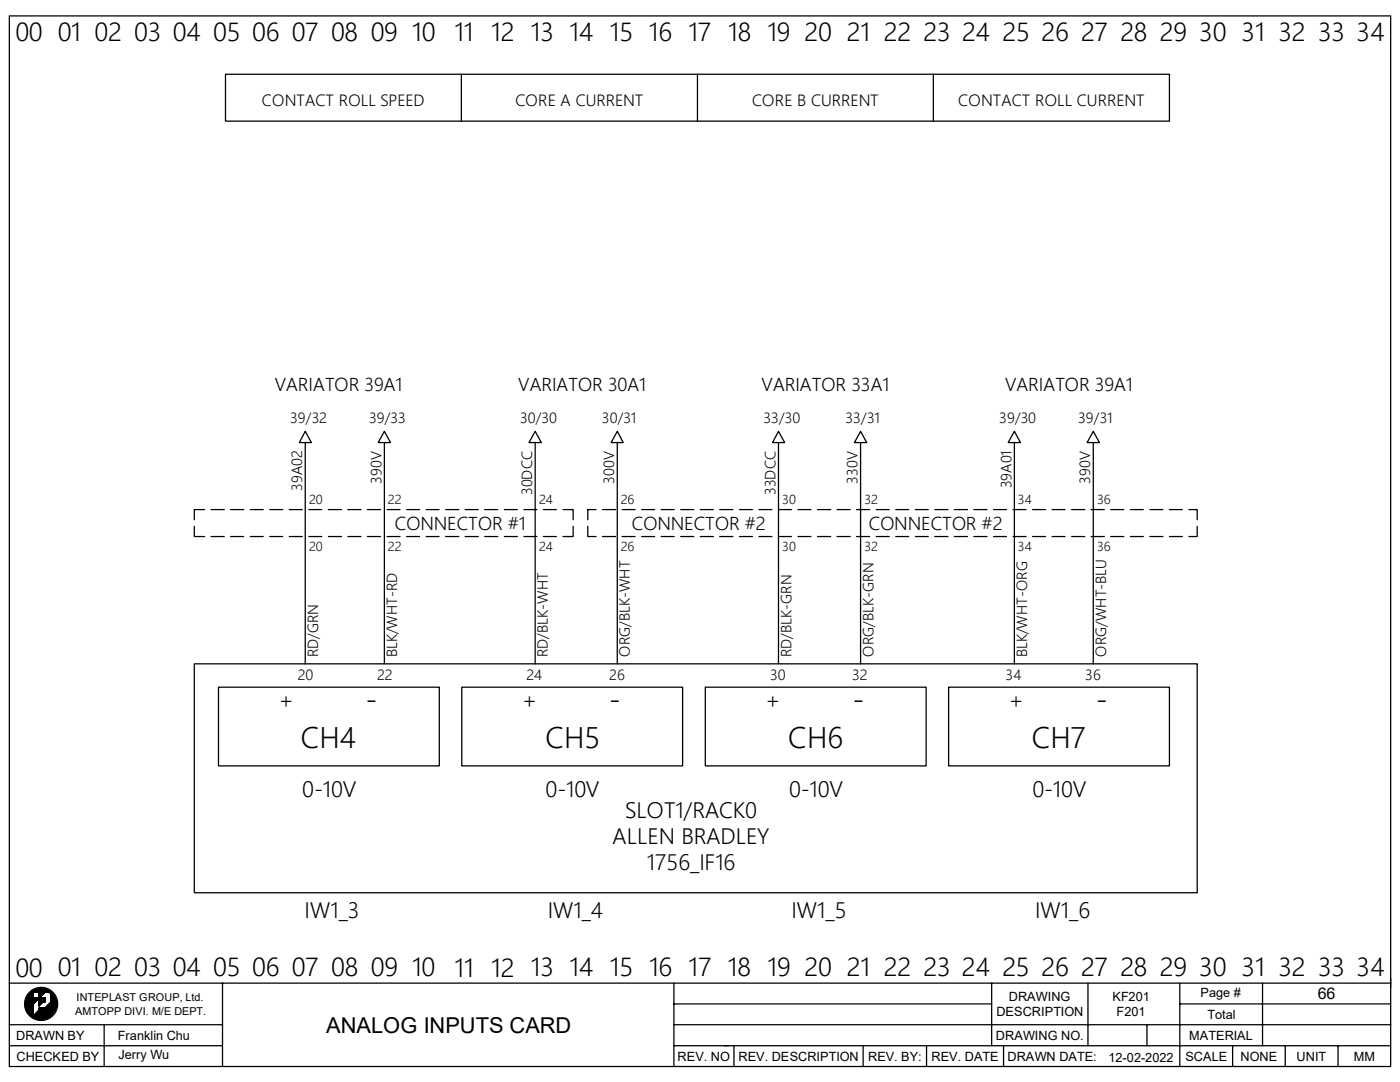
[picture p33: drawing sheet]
<svg xmlns="http://www.w3.org/2000/svg" width="279mm" height="216mm" viewBox="0 0 279 216" stroke-linecap="round" stroke-linejoin="round" font-family="sans-serif">
<defs><g id="words">
<g font-size="5.8">
<text x="72.9" y="141.6">-</text>
<text x="121.5" y="141.6">-</text>
<text x="170.1" y="141.6">-</text>
<text x="218.7" y="141.6">-</text>
<text x="60" y="149.3">CH4</text>
<text x="108.9" y="149.3">CH5</text>
<text x="157.3" y="149.3">CH6</text>
<text x="206" y="149.3">CH7</text>
</g>
<g font-size="5.1">
<text x="3.1" y="8.2">00</text>
<text x="11.5" y="8.2">01 02 03 04 05 06 07 08 09</text>
<text x="82.3" y="8.3">10</text>
<text x="90.7" y="8.3">11</text>
<text x="98.1" y="8.3">12</text>
<text x="106" y="8.2">13</text>
<text x="113.6" y="8.3">14</text>
<text x="121.7" y="8.2">15 16</text>
<text x="137.4" y="8.3">17</text>
<text x="145.3" y="8.2">18 19 20</text>
<text x="169" y="8.3">21</text>
<text x="176.4" y="8.2">22 23 24 25 26 27 28 29 30 31 32 33 34</text>
<text x="3.1" y="194.9">00</text>
<text x="11.5" y="194.8">01 02 03 04</text>
<text x="42.5" y="194.8">05 06 07 08 09 10</text>
<text x="90.7" y="194.9">11 12</text>
<text x="106" y="194.8">13</text>
<text x="113.6" y="194.8">14 15 16 17 18 19</text>
<text x="160.6" y="194.8">20</text>
<text x="169" y="194.8">21 22</text>
<text x="184.3" y="194.8">23</text>
<text x="192" y="194.8">24</text>
<text x="200.1" y="194.8">25 26</text>
<text x="215.8" y="194.8">27</text>
<text x="223.6" y="194.8">28 29 30</text>
<text x="247.8" y="194.8">31</text>
<text x="255.1" y="194.8">32 33 34</text>
</g>
<g font-size="4.4">
<text x="55.6" y="141.2">+</text>
<text x="104.2" y="141.2">+</text>
<text x="152.8" y="141.2">+</text>
<text x="201.3" y="141.2">+</text>
<text x="60.3" y="159">0-10V</text>
<text x="108.9" y="159">0-10V</text>
<text x="157.5" y="159">0-10V</text>
<text x="206" y="159">0-10V</text>
<text x="124.8" y="163.2">SLOT1/RACK0</text>
<text x="122.3" y="168.4">ALLEN BRADLEY</text>
<text x="129.1" y="173.7">1756_IF16</text>
<text x="60.8" y="183.3">IW1_3</text>
<text x="109.3" y="183.3">IW1_4</text>
<text x="157.9" y="183.3">IW1_5</text>
<text x="206.6" y="183.3">IW1_6</text>
<text x="65.1" y="206">ANALOG INPUTS CARD</text>
</g>
<g font-size="3.6">
<text x="54.8" y="78.1">VARIATOR 39A1</text>
<text x="103.4" y="78.1">VARIATOR 30A1</text>
<text x="152" y="78.1">VARIATOR 33A1</text>
<text x="200.6" y="78.1">VARIATOR 39A1</text>
<text x="78.8" y="105.7">CONNECTOR #1</text>
<text x="126.1" y="105.7">CONNECTOR #2</text>
<text x="173.4" y="105.7">CONNECTOR #2</text>
</g>
<g font-size="3.2">
<text x="52.3" y="21.2">CONTACT ROLL SPEED</text>
<text x="102.9" y="21.2">CORE A CURRENT</text>
<text x="150.1" y="21.2">CORE B CURRENT</text>
<text x="191.3" y="21.2">CONTACT ROLL CURRENT</text>
<text x="263" y="199.4">66</text>
</g>
<g font-size="2.9">
<text x="57.9" y="84.4">39/32</text>
<text x="73.7" y="84.4">39/33</text>
<text x="103.8" y="84.4">30/30</text>
<text x="120.1" y="84.4">30/31</text>
<text x="152.4" y="84.4">33/30</text>
<text x="168.7" y="84.4">33/31</text>
<text x="199.4" y="84.4">39/30</text>
<text x="215.2" y="84.4">39/31</text>
<text x="60.3" y="98" transform="rotate(-90 60.3 98)">39A02</text>
<text x="76.1" y="96.5" transform="rotate(-90 76.1 96.5)">390V</text>
<text x="106.2" y="98.8" transform="rotate(-90 106.2 98.8)">30DCC</text>
<text x="122.6" y="96.5" transform="rotate(-90 122.6 96.5)">300V</text>
<text x="154.8" y="98.8" transform="rotate(-90 154.8 98.8)">33DCC</text>
<text x="171.2" y="96.5" transform="rotate(-90 171.2 96.5)">330V</text>
<text x="201.8" y="97.5" transform="rotate(-90 201.8 97.5)">39A01</text>
<text x="217.6" y="96.5" transform="rotate(-90 217.6 96.5)">390V</text>
<text x="63.5" y="131.2" transform="rotate(-90 63.5 131.2)">RD/GRN</text>
<text x="79.2" y="131.2" transform="rotate(-90 79.2 131.2)">BLK/WHT-RD</text>
<text x="109.3" y="131.2" transform="rotate(-90 109.3 131.2)">RD/BLK-WHT</text>
<text x="125.7" y="131.1" transform="rotate(-90 125.7 131.1)">ORG/BLK-WHT</text>
<text x="157.9" y="131.2" transform="rotate(-90 157.9 131.2)">RD/BLK-GRN</text>
<text x="174.3" y="131.1" transform="rotate(-90 174.3 131.1)">ORG/BLK-GRN</text>
<text x="205" y="131.2" transform="rotate(-90 205 131.2)">BLK/WHT-ORG</text>
<text x="220.8" y="131.1" transform="rotate(-90 220.8 131.1)">ORG/WHT-BLU</text>
<text x="59.4" y="135.6">20</text>
<text x="75.2" y="135.6">22</text>
<text x="105.1" y="135.6">24</text>
<text x="121.6" y="135.6">26</text>
<text x="153.7" y="135.6">30</text>
<text x="170.1" y="135.6">32</text>
<text x="200.7" y="135.6">34</text>
<text x="216.6" y="135.6">36</text>
</g>
<g font-size="2.5">
<text x="61.7" y="100.6">20</text>
<text x="77.4" y="100.6">22</text>
<text x="107.6" y="100.6">24</text>
<text x="123.9" y="100.6">26</text>
<text x="156.1" y="100.6">30</text>
<text x="172.5" y="100.6">32</text>
<text x="203.2" y="100.6">34</text>
<text x="218.9" y="100.6">36</text>
<text x="61.7" y="110">20</text>
<text x="77.4" y="110">22</text>
<text x="107.6" y="110">24</text>
<text x="123.9" y="110">26</text>
<text x="156.1" y="110">30</text>
<text x="172.5" y="110">32</text>
<text x="203.2" y="110">34</text>
<text x="218.9" y="110">36</text>
<text x="198.8" y="202.8">DESCRIPTION</text>
<text x="201.3" y="199.7">DRAWING</text>
<text x="222" y="199.7">KF201</text>
<text x="222.8" y="202.7">F201</text>
<text x="239.6" y="198.9">Page #</text>
<text x="241" y="203.3">Total</text>
<text x="3.2" y="207.5">DRAWN BY</text>
<text x="23.5" y="207.5">Franklin Chu</text>
<text x="198.8" y="207.5">DRAWING NO.</text>
<text x="237.3" y="207.5">MATERIAL</text>
<text x="3.3" y="211.6">CHECKED BY</text>
<text x="23.6" y="211.4">Jerry Wu</text>
<text x="135.2" y="211.6">REV. NO REV. DESCRIPTION</text>
<text x="173.2" y="211.6">REV. BY:</text>
<text x="185.9" y="211.6">REV. DATE</text>
<text x="201.1" y="211.6">DRAWN DATE:</text>
<text x="221.2" y="211.9">12-02-2022</text>
<text x="236.6" y="211.6">SCALE</text>
<text x="247.6" y="211.6">NONE</text>
<text x="258.7" y="211.6">UNIT</text>
<text x="270.2" y="211.6">MM</text>
</g>
<g font-size="2.2">
<text x="15" y="202.4">AMTOPP DIVI. M/E DEPT.</text>
<text x="15.3" y="199.8">INTEPLAST GROUP, Ltd.</text>
</g>
</g></defs>
<g fill="none" stroke="#000" stroke-width=".25">
<path d="M1.9 3.2h275.6v209.6h-275.6zM45 14.8h188.4v9.4h-188.4zM92.1 14.8v9.4M139.2 14.8v9.4M186.3 14.8v9.4M60.9 86.1l1.2 2.2h-2.4zM60.9 88.3v44.2M76.7 86.1l1.2 2.2h-2.4zM76.7 88.3v44.2M106.8 86.1l1.2 2.2h-2.4zM106.8 88.3v44.2M123.2 86.1l1.2 2.2h-2.4z"/>
<path d="M123.2 88.3v44.2M155.4 86.1l1.2 2.2h-2.4zM155.4 88.3v44.2M171.7 86.1l1.3 2.2h-2.5zM171.7 88.3v44.2M202.4 86.1l1.3 2.2h-2.5zM202.4 88.3v44.2M218.2 86.1l1.2 2.2h-2.4zM218.2 88.3v44.2M38.8 105v2.1h2.1M40.9 101.7h-2.1v2M42.1 107.1h2.6"/>
<path d="M42.1 101.7h2.6M46 107.1h2.6M46 101.7h2.6M50 107.1h2.5M50 101.7h2.5M53.8 107.1h2.6M53.8 101.7h2.6M57.7 107.1h2.6M57.7 101.7h2.6M61.6 107.1h2.6M61.6 101.7h2.6M65.5 107.1h2.7"/>
<path d="M65.5 101.7h2.7M69.4 107.1h2.7M69.4 101.7h2.7M73.3 107.1h2.6M73.3 101.7h2.6M77.3 107.1h2.5M77.3 101.7h2.5M81.2 107.1h2.5M81.2 101.7h2.5M85 107.1h2.6M85 101.7h2.6M88.9 107.1h2.7"/>
<path d="M88.9 101.7h2.7M92.8 107.1h2.7M92.8 101.7h2.7M96.7 107.1h2.7M96.7 101.7h2.7M100.7 107.1h2.6M100.7 101.7h2.6M104.6 107.1h2.5M104.6 101.7h2.5M108.5 107.1h2.5M108.5 101.7h2.5M112.4 101.7h2v2"/>
<path d="M114.4 105v2.1h-2M117.3 105v2.1h1.7M119 101.7h-1.7v2M120.2 107.1h2.7M120.2 101.7h2.7M124.2 107.1h2.5M124.2 101.7h2.5M128.1 107.1h2.5M128.1 101.7h2.5M132 107.1h2.5M132 101.7h2.5M135.8 107.1h2.7"/>
<path d="M135.8 101.7h2.7M139.7 107.1h2.7M139.7 101.7h2.7M143.6 107.1h2.7M143.6 101.7h2.7M147.6 107.1h2.6M147.6 101.7h2.6M151.5 107.1h2.6M151.5 101.7h2.6M155.4 107.1h2.5M155.4 101.7h2.5M159.3 107.1h2.5"/>
<path d="M159.3 101.7h2.5M163.2 107.1h2.6M163.2 101.7h2.6M167 107.1h2.7M167 101.7h2.7M170.9 107.1h2.7M170.9 101.7h2.7M174.9 107.1h2.6M174.9 101.7h2.6M178.8 107.1h2.6M178.8 101.7h2.6M182.7 107.1h2.6"/>
<path d="M182.7 101.7h2.6M186.6 107.1h2.6M186.6 101.7h2.6M190.5 107.1h2.6M190.5 101.7h2.6M194.4 107.1h2.6M194.4 101.7h2.6M198.3 107.1h2.6M198.3 101.7h2.6M202.2 107.1h2.6M202.2 101.7h2.6M206.1 107.1h2.6"/>
<path d="M206.1 101.7h2.6M210 107.1h2.6M210 101.7h2.6M213.9 107.1h2.6M213.9 101.7h2.6M217.8 107.1h2.6M217.8 101.7h2.6M221.7 107.1h2.6M221.7 101.7h2.6M225.6 107.1h2.6M225.6 101.7h2.6M229.5 107.1h2.6"/>
<path d="M229.5 101.7h2.6M233.4 107.1h2.6M233.4 101.7h2.6M237.3 101.7h1.6v2M238.9 105v2.1h-1.6M38.8 132.5h200.1v45.6h-200.1zM43.6 137.1h44.1v15.7h-44.1zM92.2 137.1h44v15.7h-44zM140.8 137.1h44v15.7h-44zM189.3 137.1h44.1v15.7h-44.1zM1.9 196.2h275.6M6.2 198l-.4 .4"/>
<path d="M6.5 197.8l-.9 .8M6.6 198.1l-1.4 1.4M6.6 198.2l-1.4 1.4M6.6 198.2l-1.4 1.5M6.6 198.3l-1.4 1.5M6.6 198.3l-1.4 1.6M6.6 198.4l-1.4 1.5M6.6 198.6l-1.5 1.6M6.6 198.7l-1.5 1.5M6.6 198.8l-1.5 1.5M6.6 198.8l-1.5 1.6M6.6 198.9l-1.5 1.5 1.5-1.4"/>
<path d="M6.6 199l-1.5 1.6M6.6 199.1l-1.5 1.5M6.6 199.2l-1.5 1.5M6.7 197.7l-1.2 1.1M6.8 199.2l-1.6 1.6M6.8 197.6l-1.3 1.4M6.9 199.2l-1.7 1.7M6.9 197.5l-1.5 1.6M7 199.2l-1.8 1.8M7.1 197.5l-1.8 1.7M7.1 199.2l-1.9 1.9M7.2 197.4l-1.9 1.9"/>
<path d="M7.2 198l.8-.7-.8 .7M7.2 199.2l-2 1.9M7.2 199.2l-2 2M7.3 197.4l-2.1 2M7.3 199.2l-2.1 2.1M7.4 197.4l-.7 .6M7.4 199.2l-2.1 2.1 2.2-2.1M7.5 197.4l-.7 .6M7.5 197.3l-.6 .7M7.5 199.2l-2.2 2.2M7.6 199.2l-2.3 2.3M7.6 197.3l-.7 .7"/>
<path d="M7.7 197.3l-.7 .7M7.8 199.1l1.6-1.6-4.1 4M7.8 197.3l-.7 .7M7.8 198.6l1.3-1.2-1.3 1.3M7.8 197.8v1.3h-1.3M7.9 197.3l-.8 .7M7.9 199.1v.1M8 199.2l-.2 .1M8 199.1l-.2 .2M8.1 197.3l-.8 .7M8.1 199.1l-.3 .3 .3-.2M8.2 197.2l-.8 .8"/>
<path d="M8.2 199.1l-.4 .4M8.2 197.2l-.7 .8M8.2 199.2l-.4 .4M8.3 197.3l-.8 .7M8.3 199.1l-.5 .5 .5-.4M8.4 197.3l-.8 .7M8.4 199.1l-.6 .6M8.4 197.3l-.7 .7M8.4 199.2l-.6 .6M8.5 197.3l-.8 .7M8.5 199.1l-.7 .8M8.6 199.2l-.8 .7"/>
<path d="M8.6 199.1l-.8 .8M8.6 197.3l-.8 .8M8.6 199.2l-.8 .8M8.7 197.3l-.9 .9M8.7 199.1l-.9 1M8.8 199.1l-1 1 1-.9M8.8 197.3l-1 1M8.9 199.1l-1.1 1.1M8.9 197.3l-1.1 1.1M8.9 199.1l-1.1 1.1 1.1-1M8.9 197.4l-1.1 1.1 1.2-1.1M9 199.4l-1.2 1.2"/>
<path d="M9 199.5l-1.2 1.2M9 199.7l-.3 .2M9 199.9h-.2M9 199.1l-1.2 1.2 1.2-1.1M9 199.1l-1.2 1.3 1.2-1.2M9 199.2l-1.2 1.2 1.2-1.1M9 199.3l-1.2 1.2 1.2-1.1M9 199.3l-1.2 1.3M9 199.4l-1.2 1.3M9 199.5l-.4 .4M9 199.7l-.2 .2 .2-.3-.3 .3M9 199.8v.1"/>
<path d="M9 199.1h-1.2v1.6l.8-.8M9 199.1v.8h-.4M9.1 197.4l-1.3 1.4M9.3 197.4l-1.5 1.5M9.3 197.4l-1.5 1.6M9.4 197.5l-4 4.1 2.3-2.4M9.5 197.5l-.5 .5M9.6 197.6l-.5 .4M9.7 198l.2-.2-.2 .2M9.7 197.6l-.5 .4M9.7 197.7l-.4 .3M9.7 197.7l-.3 .3"/>
<path d="M9.8 197.7l-.4 .3M9.8 197.7l-.3 .3M9.8 198l.2-.1-.1 .1M9.9 197.9l.3 .3M9.9 197.7l-.3 .3M10 197.8l-.2 .2M10 198.1l.2-.1-.2 .2M10.1 197.9l-.2 .2 .2-.1M10.1 199.9l.9-.8-4.1 4.1M10.2 198l-.1 .2 .2-.1M10.3 198.2v1.7l-1.3 1.3h-1.2v.4l-1.3 1.2M10.3 198.1l-.2 .2"/>
<path d="M10.3 198.1l-.2 .3M10.4 198.2l-.3 .2M10.4 198.2l-.3 .4M10.5 198.3l-.4 .4M10.5 198.3l-.4 .5M10.6 198.4l-.5 .4M10.6 198.4l-.5 .5M10.6 198.5l-.5 .5M10.7 198.5l-.6 .6 .6-.6M10.7 198.6l-.6 .6M10.8 198.6l-.7 .6M10.8 198.7l-.7 .6"/>
<path d="M10.8 198.7l-.7 .7M10.8 198.8l-.7 .7M10.9 198.8l-.8 .8M10.9 198.9l-.8 .7M10.9 198.9l-.8 .8M11 199l-.9 .8M11 199l-.9 .9M11 199.1l-4 4.1M11 199.2l-3.9 4M11.1 199.3l-3.9 3.9M11.1 199.4l-3.9 3.8M11.1 199.4l-3.8 3.9"/>
<path d="M11.1 199.5l-3.7 3.8 3.8-3.7M11.2 199.7l-3.6 3.6M11.2 199.8l-3.6 3.6M11.2 199.8l-3.5 3.6M11.2 199.9l-3.5 3.5M11.3 199.9l-3.5 3.5M44.4 196.2v8.3M134.5 196.2v16.6M197.9 196.2v12.5M217.1 196.2v12.5M235.5 196.2v16.6M252 196.2v12.5"/>
<path d="M277.5 195.2v1.9M1.9 204.5h42.5M1.9 208.7h42.5M5.1 200l1.5-1.5-1.5 1.6M6.6 200.4l-1.2 1.3M6.6 200.5l-1.1 1.3M6.6 200.7l-1.1 1.1M6.6 200.7l-1.1 1.2M6.6 200.9l-1 1.1M6.6 201l-1 1M6.6 201.1l-.9 1M6.6 201.2l-.9 .9 .9-.8"/>
<path d="M6.6 201.3l-.8 .9M6.6 201.4l-.8 .9M6.6 201.6l-.7 .8M6.6 201.7l-.7 .7M6.6 201.9l-.6 .6M6.6 202l-.5 .6M6.6 202.1l-.5 .5M6.6 200.4l-1.2 1.2M6.6 201.5l-.8 .8M6.6 201.8l-.6 .6M6.6 201.8l-.6 .7M6.6 201.9l-.5 .7"/>
<path d="M6.6 202.1l-.4 .5M6.6 202.2l-.4 .5 .4-.4M6.6 202.4l-.3 .3M6.6 202.4l-.3 .4M6.6 202.6l-.2 .2M7.5 203.3l3.7-3.7-3.7 3.7M7.8 201.1h.1M7.9 201.1l-.1 .1M8 201.1l-.2 .2M8.2 201.1l-.4 .4M8.3 201.1l-1.9 1.8M8.3 201.1l-1.8 1.8"/>
<path d="M8.4 201.1l-1.8 1.8 1.9-1.8M8.6 201.1l-2 1.9M8.7 201.1l-2 1.9M8.7 201.1l-1.9 2M8.8 201.1l-2 2M8.9 201.1l-2 2M10.7 202.1l-.7 .7M10.8 201.9l-1 1M10.9 201.8l-1.2 1.2M11 201.6l-1.5 1.5M11 201.5l-1.6 1.7M11.1 201.3l-1.9 1.9"/>
<path d="M11.1 201.4l-1.8 1.8M11.1 201.2l-2 2.1M11.2 201l-2.3 2.3M11.2 201.1l-2.2 2.2M11.2 200.8l-2.6 2.6M11.2 200.8l-2.5 2.6M11.2 200.9l-2.4 2.4M11.3 200l-3.4 3.4M11.3 200.1l-3.4 3.3M11.3 200.1l-3.3 3.3M11.3 200.2l-3.3 3.2M11.3 200.3l-3.2 3.1"/>
<path d="M11.3 200.3l-3.1 3.1 3.1-3M11.3 200.4l-3 3M11.3 200.5l-2.9 2.9M11.3 200.6l-2.8 2.8M11.3 200.7l-2.7 2.7M20.8 204.5v8.3M44.4 204.5v8.3M134.5 204.5h143M134.5 208.7h143M134.5 200.3h63.4M146.5 208.7v4.1M172.3 208.7v4.1"/>
<path d="M184.9 208.7v4.1M200.3 208.7v4.1M228.9 204.5v4.2M235.5 200.3h42M246 208.7v4.1M256.5 208.7v4.1M267 208.7v4.1"/>
<circle cx="8.2" cy="200.3" r="3.3"/>
</g>
<use href="#words"/>
</svg>
